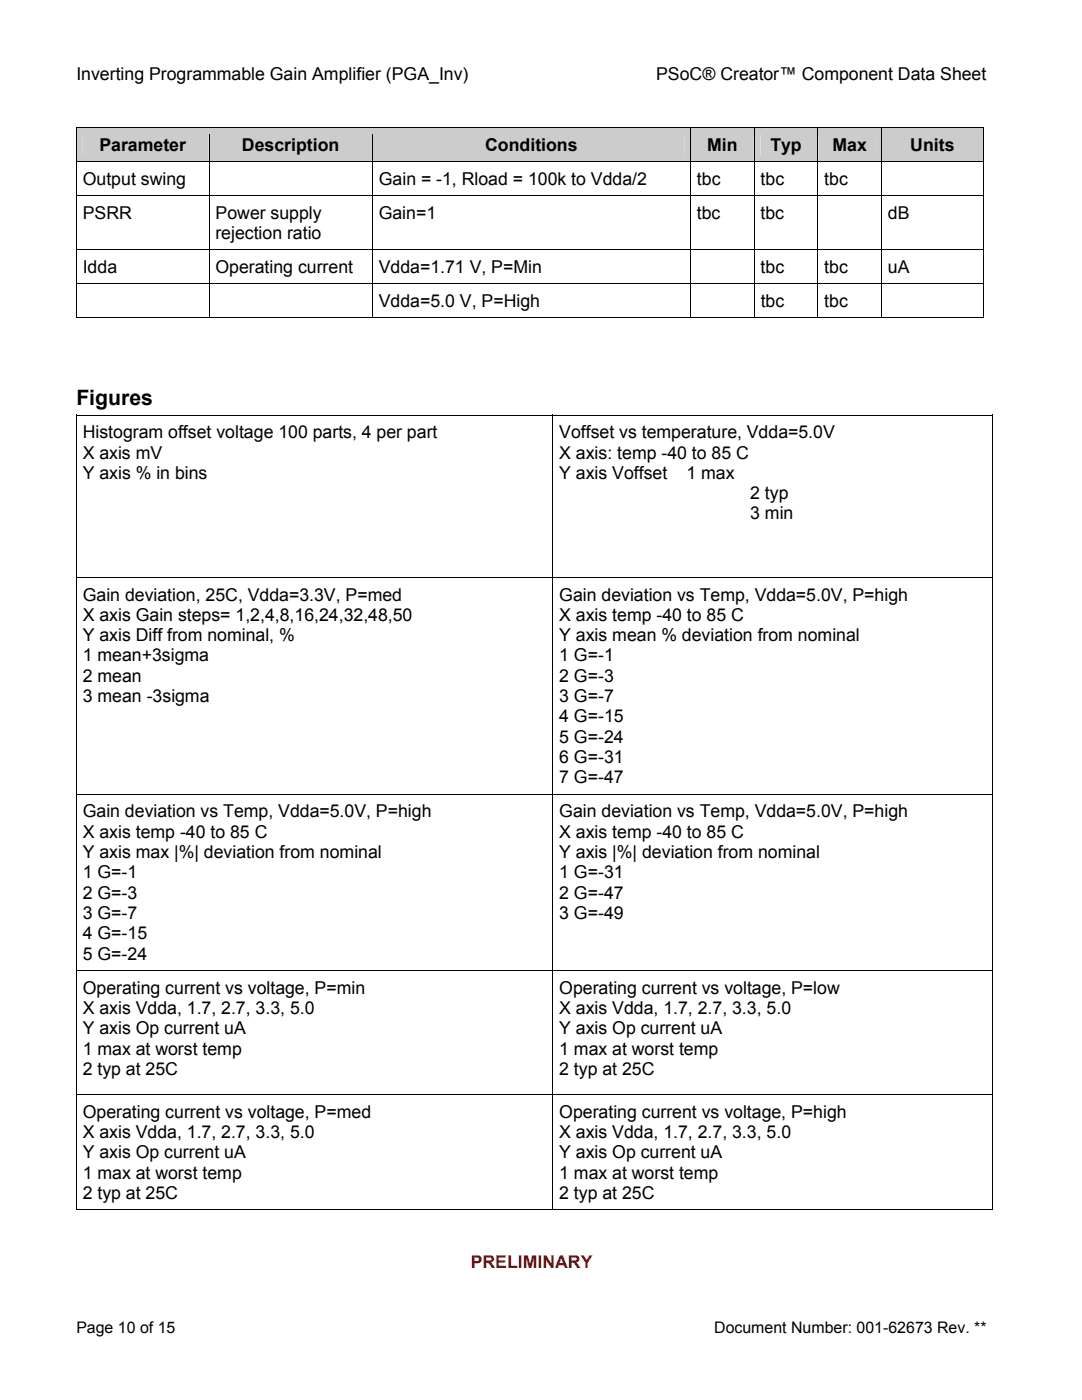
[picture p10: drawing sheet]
<svg xmlns="http://www.w3.org/2000/svg" width="216mm" height="279mm" viewBox="0 0 216 279" stroke-linecap="round" stroke-linejoin="round" font-family="sans-serif">
<defs><g id="words">
<text font-size="4.2" x="15.2" y="80.8">Figures</text>
<g font-size="3.5">
<text x="15.2" y="16">Inverting Programmable Gain Amplifier (PGA_Inv)</text>
<text x="130.9" y="16">PSoC® Creator™ Component Data Sheet</text>
<text x="19.8" y="30.1">Parameter</text>
<text x="48.3" y="30.1">Description</text>
<text x="96.8" y="30.1">Conditions</text>
<text x="141.1" y="30.1">Min</text>
<text x="153.7" y="30.1">Typ</text>
<text x="166.1" y="30.1">Max</text>
<text x="181.6" y="30.1">Units</text>
<text x="16.5" y="36.9">Output swing</text>
<text x="75.6" y="36.9">Gain = -1, Rload = 100k to Vdda/2</text>
<text x="139.1" y="36.9">tbc</text>
<text x="151.8" y="36.9">tbc</text>
<text x="164.5" y="36.9">tbc</text>
<text x="16.5" y="43.6">PSRR</text>
<text x="43" y="47.7">rejection ratio</text>
<text x="43" y="43.6">Power supply</text>
<text x="75.6" y="43.6">Gain=1</text>
<text x="139.1" y="43.6">tbc</text>
<text x="151.8" y="43.6">tbc</text>
<text x="177.2" y="43.6">dB</text>
<text x="16.5" y="54.5">Idda</text>
<text x="43" y="54.5">Operating current</text>
<text x="75.6" y="54.5">Vdda=1.71 V, P=Min</text>
<text x="151.8" y="54.5">tbc</text>
<text x="164.5" y="54.5">tbc</text>
<text x="177.2" y="54.5">uA</text>
<text x="75.6" y="61.3">Vdda=5.0 V, P=High</text>
<text x="151.8" y="61.3">tbc</text>
<text x="164.5" y="61.3">tbc</text>
<text x="16.5" y="87.5">Histogram offset voltage 100 parts, 4 per part</text>
<text x="111.6" y="87.5">Voffset vs temperature, Vdda=5.0V</text>
<text x="16.5" y="91.5">X axis mV</text>
<text x="16.5" y="95.6">Y axis % in bins</text>
<text x="111.6" y="91.5">X axis: temp -40 to 85 C</text>
<text x="111.6" y="95.6">Y axis Voffset</text>
<text x="137" y="95.6">1 max</text>
<text x="149.7" y="99.6">2 typ</text>
<text x="149.7" y="103.7">3 min</text>
<text x="16.5" y="119.8">Gain deviation, 25C, Vdda=3.3V, P=med</text>
<text x="111.6" y="119.8">Gain deviation vs Temp, Vdda=5.0V, P=high</text>
<text x="16.5" y="123.9">X axis Gain steps= 1,2,4,8,16,24,32,48,50</text>
<text x="111.6" y="123.9">X axis temp -40 to 85 C</text>
<text x="16.5" y="128">Y axis Diff from nominal, %</text>
<text x="111.6" y="128">Y axis mean % deviation from nominal</text>
<text x="16.5" y="132">1 mean+3sigma</text>
<text x="16.5" y="136.1">2 mean</text>
<text x="111.6" y="132">1 G=-1</text>
<text x="111.6" y="136.1">2 G=-3</text>
<text x="16.5" y="140.1">3 mean -3sigma</text>
<text x="111.6" y="140.1">3 G=-7</text>
<text x="111.6" y="144.2">4 G=-15</text>
<text x="111.6" y="148.2">5 G=-24</text>
<text x="111.6" y="152.3">6 G=-31</text>
<text x="111.6" y="156.4">7 G=-47</text>
<text x="16.5" y="163.1">Gain deviation vs Temp, Vdda=5.0V, P=high</text>
<text x="16.5" y="167.2">X axis temp -40 to 85 C</text>
<text x="111.6" y="163.1">Gain deviation vs Temp, Vdda=5.0V, P=high</text>
<text x="111.6" y="167.2">X axis temp -40 to 85 C</text>
<text x="16.5" y="171.2">Y axis max |%| deviation from nominal</text>
<text x="111.6" y="171.2">Y axis |%| deviation from nominal</text>
<text x="16.5" y="175.3">1 G=-1</text>
<text x="16.5" y="179.3">2 G=-3</text>
<text x="111.6" y="175.3">1 G=-31</text>
<text x="111.6" y="179.3">2 G=-47</text>
<text x="16.5" y="183.4">3 G=-7</text>
<text x="111.6" y="183.4">3 G=-49</text>
<text x="16.5" y="187.5">4 G=-15</text>
<text x="16.5" y="191.5">5 G=-24</text>
<text x="16.5" y="198.3">Operating current vs voltage, P=min</text>
<text x="16.5" y="202.4">X axis Vdda, 1.7, 2.7, 3.3, 5.0</text>
<text x="111.6" y="198.3">Operating current vs voltage, P=low</text>
<text x="111.6" y="202.4">X axis Vdda, 1.7, 2.7, 3.3, 5.0</text>
<text x="16.5" y="206.4">Y axis Op current uA</text>
<text x="111.6" y="206.4">Y axis Op current uA</text>
<text x="16.5" y="210.5">1 max at worst temp</text>
<text x="16.5" y="214.5">2 typ at 25C</text>
<text x="111.6" y="210.5">1 max at worst temp</text>
<text x="111.6" y="214.5">2 typ at 25C</text>
<text x="16.5" y="223.1">Operating current vs voltage, P=med</text>
<text x="16.5" y="227.1">X axis Vdda, 1.7, 2.7, 3.3, 5.0</text>
<text x="111.6" y="223.1">Operating current vs voltage, P=high</text>
<text x="111.6" y="227.1">X axis Vdda, 1.7, 2.7, 3.3, 5.0</text>
<text x="16.5" y="231.2">Y axis Op current uA</text>
<text x="111.6" y="231.2">Y axis Op current uA</text>
<text x="16.5" y="235.2">1 max at worst temp</text>
<text x="16.5" y="239.3">2 typ at 25C</text>
<text x="111.6" y="235.2">1 max at worst temp</text>
<text x="111.6" y="239.3">2 typ at 25C</text>
</g>
<text font-size="3.5" fill="#f00" x="93.9" y="253.1">PRELIMINARY</text>
<g font-size="3.2">
<text x="15.2" y="266">Page 10 of 15</text>
<text x="142.5" y="266">Document Number: 001-62673 Rev. **</text>
</g>
</g></defs>
<g fill="#ccc">
<path d="M15.3 25.6h26.3v6.6h-26.3z"/>
<path d="M16.5 26.8h23.9v4.1h-23.9z"/>
<path d="M41.8 25.6h32.4v6.6h-32.4z"/>
<path d="M43 26.8h30v4.1h-30z"/>
<path d="M74.4 25.6h63.3v6.6h-63.3z"/>
<path d="M75.6 26.8h60.9v4.1h-60.9z"/>
<path d="M137.9 25.6h12.5v6.6h-12.5z"/>
<path d="M139.1 26.8h10.1v4.1h-10.1z"/>
<path d="M150.6 25.6h12.5v6.6h-12.5z"/>
<path d="M151.8 26.8h10.1v4.1h-10.1z"/>
<path d="M163.3 25.6h12.5v6.6h-12.5z"/>
<path d="M164.5 26.8h10.1v4.1h-10.1z"/>
<path d="M176 25.6h20.1v6.6h-20.1z"/>
<path d="M177.2 26.8h17.7v4.1h-17.7z"/>
</g>
<path d="M15.2 25.4h.1v1.4h-.1z" fill="#000"/>
<path d="M15.2 25.5h26.4" fill="none" stroke="#000" stroke-width=".2"/>
<path d="M15.3 25.6h26.3v1.2h-26.3z" fill="#ccc"/>
<path d="M41.6 25.4h.2v1.4h-.2z" fill="#000"/>
<path d="M41.8 25.5h32.4" fill="none" stroke="#000" stroke-width=".2"/>
<path d="M41.8 25.6h32.4v1.2h-32.4z" fill="#ccc"/>
<path d="M74.2 25.4h.2v1.4h-.2z" fill="#000"/>
<path d="M74.4 25.5h63.3" fill="none" stroke="#000" stroke-width=".2"/>
<path d="M74.4 25.6h63.3v1.2h-63.3z" fill="#ccc"/>
<path d="M137.7 25.4h.2v1.4h-.2z" fill="#000"/>
<path d="M137.9 25.5h12.5" fill="none" stroke="#000" stroke-width=".2"/>
<path d="M137.9 25.6h12.5v1.2h-12.5z" fill="#ccc"/>
<path d="M150.4 25.4h.2v1.4h-.2z" fill="#000"/>
<path d="M150.6 25.5h12.5" fill="none" stroke="#000" stroke-width=".2"/>
<path d="M150.6 25.6h12.5v1.2h-12.5z" fill="#ccc"/>
<path d="M163.1 25.4h.2v1.4h-.2z" fill="#000"/>
<path d="M163.3 25.5h12.5" fill="none" stroke="#000" stroke-width=".2"/>
<path d="M163.3 25.6h12.5v1.2h-12.5z" fill="#ccc"/>
<path d="M175.8 25.4h.2v1.4h-.2z" fill="#000"/>
<path d="M176 25.5h20.1" fill="none" stroke="#000" stroke-width=".2"/>
<path d="M176 25.6h20.1v1.2h-20.1z" fill="#ccc"/>
<g fill="#000">
<path d="M15.2 32.2h.1v1.4h-.1zM41.6 32.2h.2v1.4h-.2zM74.2 32.2h.2v1.4h-.2zM137.7 32.2h.2v1.4h-.2zM150.4 32.2h.2v1.4h-.2zM163.1 32.2h.2v1.4h-.2zM175.8 32.2h.2v1.4h-.2zM196.1 25.4h.2v1.4h-.2zM196.1 25.4h.2v.2h-.2zM196.1 32.2h.2v1.4h-.2zM15.2 38.9h.1v1.5h-.1zM15.2 49.8h.1v1.4h-.1z"/>
<path d="M15.2 56.6h.1v1.4h-.1zM41.6 38.9h.2v1.5h-.2zM41.6 49.8h.2v1.4h-.2zM41.6 56.6h.2v1.4h-.2zM74.2 38.9h.2v1.5h-.2zM74.2 49.8h.2v1.4h-.2zM74.2 56.6h.2v1.4h-.2zM137.7 38.9h.2v1.5h-.2zM137.7 49.8h.2v1.4h-.2zM137.7 56.6h.2v1.4h-.2zM150.4 38.9h.2v1.5h-.2zM150.4 49.8h.2v1.4h-.2z"/>
<path d="M150.4 56.6h.2v1.4h-.2zM163.1 38.9h.2v1.5h-.2zM163.1 49.8h.2v1.4h-.2zM163.1 56.6h.2v1.4h-.2zM175.8 38.9h.2v1.5h-.2zM175.8 49.8h.2v1.4h-.2zM175.8 56.6h.2v1.4h-.2zM196.1 38.9h.2v1.5h-.2zM196.1 49.8h.2v1.4h-.2zM196.1 56.6h.2v1.4h-.2zM196.1 63.3h.2v.2h-.2zM15.2 82.8h.1v1.4h-.1z"/>
<path d="M110.2 82.8h.2v1.4h-.2zM198 82.8h.2v1.4h-.2zM198 82.8h.2v.1h-.2zM15.2 115.1h.1v1.5h-.1zM110.2 115.1h.2v1.5h-.2zM198 115.1h.2v1.5h-.2zM15.2 158.4h.1v1.5h-.1zM110.2 158.4h.2v1.5h-.2zM198 158.4h.2v1.5h-.2zM15.2 193.6h.1v1.4h-.1zM110.2 193.6h.2v1.4h-.2zM198 193.6h.2v1.4h-.2z"/>
<path d="M15.2 218.4h.1v1.4h-.1zM110.2 218.4h.2v1.4h-.2zM198 218.4h.2v1.4h-.2zM198 241.4h.2v.1h-.2z"/>
</g>
<g fill="none" stroke="#000" stroke-width=".2">
<path d="M15.2 26.8v5.4M15.2 33.6v5.3M15.3 32.3h26.3M15.3 39h26.3M41.7 26.8v5.4M41.7 33.6v5.3M41.8 32.3h32.4M41.8 39h32.4M74.3 26.8v5.4M74.3 33.6v5.3M74.4 32.3h63.3M74.4 39h63.3"/>
<path d="M137.8 26.8v5.4M137.8 33.6v5.3M137.9 32.3h12.5M137.9 39h12.5M150.5 26.8v5.4M150.5 33.6v5.3M150.6 32.3h12.5M150.6 39h12.5M163.2 26.8v5.4M163.2 33.6v5.3M163.3 32.3h12.5M163.3 39h12.5"/>
<path d="M175.9 26.8v5.4M175.9 33.6v5.3M176 32.3h20.1M176 39h20.1M196.2 26.8v5.4M196.2 33.6v5.3M15.2 40.4v9.4M15.2 51.2v5.4M15.2 58v5.5M15.3 49.9h26.3M15.3 56.6h26.3M41.7 40.4v9.4"/>
<path d="M41.7 51.2v5.4M41.7 58v5.5M41.8 49.9h32.4M41.8 56.6h32.4M74.3 40.4v9.4M74.3 51.2v5.4M74.3 58v5.5M74.4 49.9h63.3M74.4 56.6h63.3M137.8 40.4v9.4M137.8 51.2v5.4M137.8 58v5.5"/>
<path d="M137.9 49.9h12.5M137.9 56.6h12.5M150.5 40.4v9.4M150.5 51.2v5.4M150.5 58v5.5M150.6 49.9h12.5M150.6 56.6h12.5M163.2 40.4v9.4M163.2 51.2v5.4M163.2 58v5.5M163.3 49.9h12.5M163.3 56.6h12.5"/>
<path d="M175.9 40.4v9.4M175.9 51.2v5.4M175.9 58v5.5M176 49.9h20.1M176 56.6h20.1M196.2 40.4v9.4M196.2 51.2v5.4M196.2 58v5.5M15.2 63.4h26.4M41.8 63.4h32.4M74.4 63.4h63.3M137.9 63.4h12.5"/>
<path d="M150.6 63.4h12.5M163.3 63.4h12.5M176 63.4h20.1M15.2 82.8h95M15.2 84.2v30.9M110.3 84.2v30.9M110.4 82.8h87.6M198.1 84.2v30.9M15.2 116.6v41.8M15.3 115.2h94.9M110.3 116.6v41.8M110.4 115.2h87.6"/>
<path d="M198.1 116.6v41.8M15.2 159.9v33.7M15.3 158.5h94.9M110.3 159.9v33.7M110.4 158.5h87.6M198.1 159.9v33.7M15.2 195v23.4M15.3 193.7h94.9M110.3 195v23.4M110.4 193.7h87.6M198.1 195v23.4M15.2 219.8v21.7"/>
<path d="M15.3 218.4h94.9M110.3 219.8v21.7M110.4 218.4h87.6M198.1 219.8v21.7M15.2 241.4h95M110.4 241.4h87.6"/>
</g>
<use href="#words"/>
</svg>
